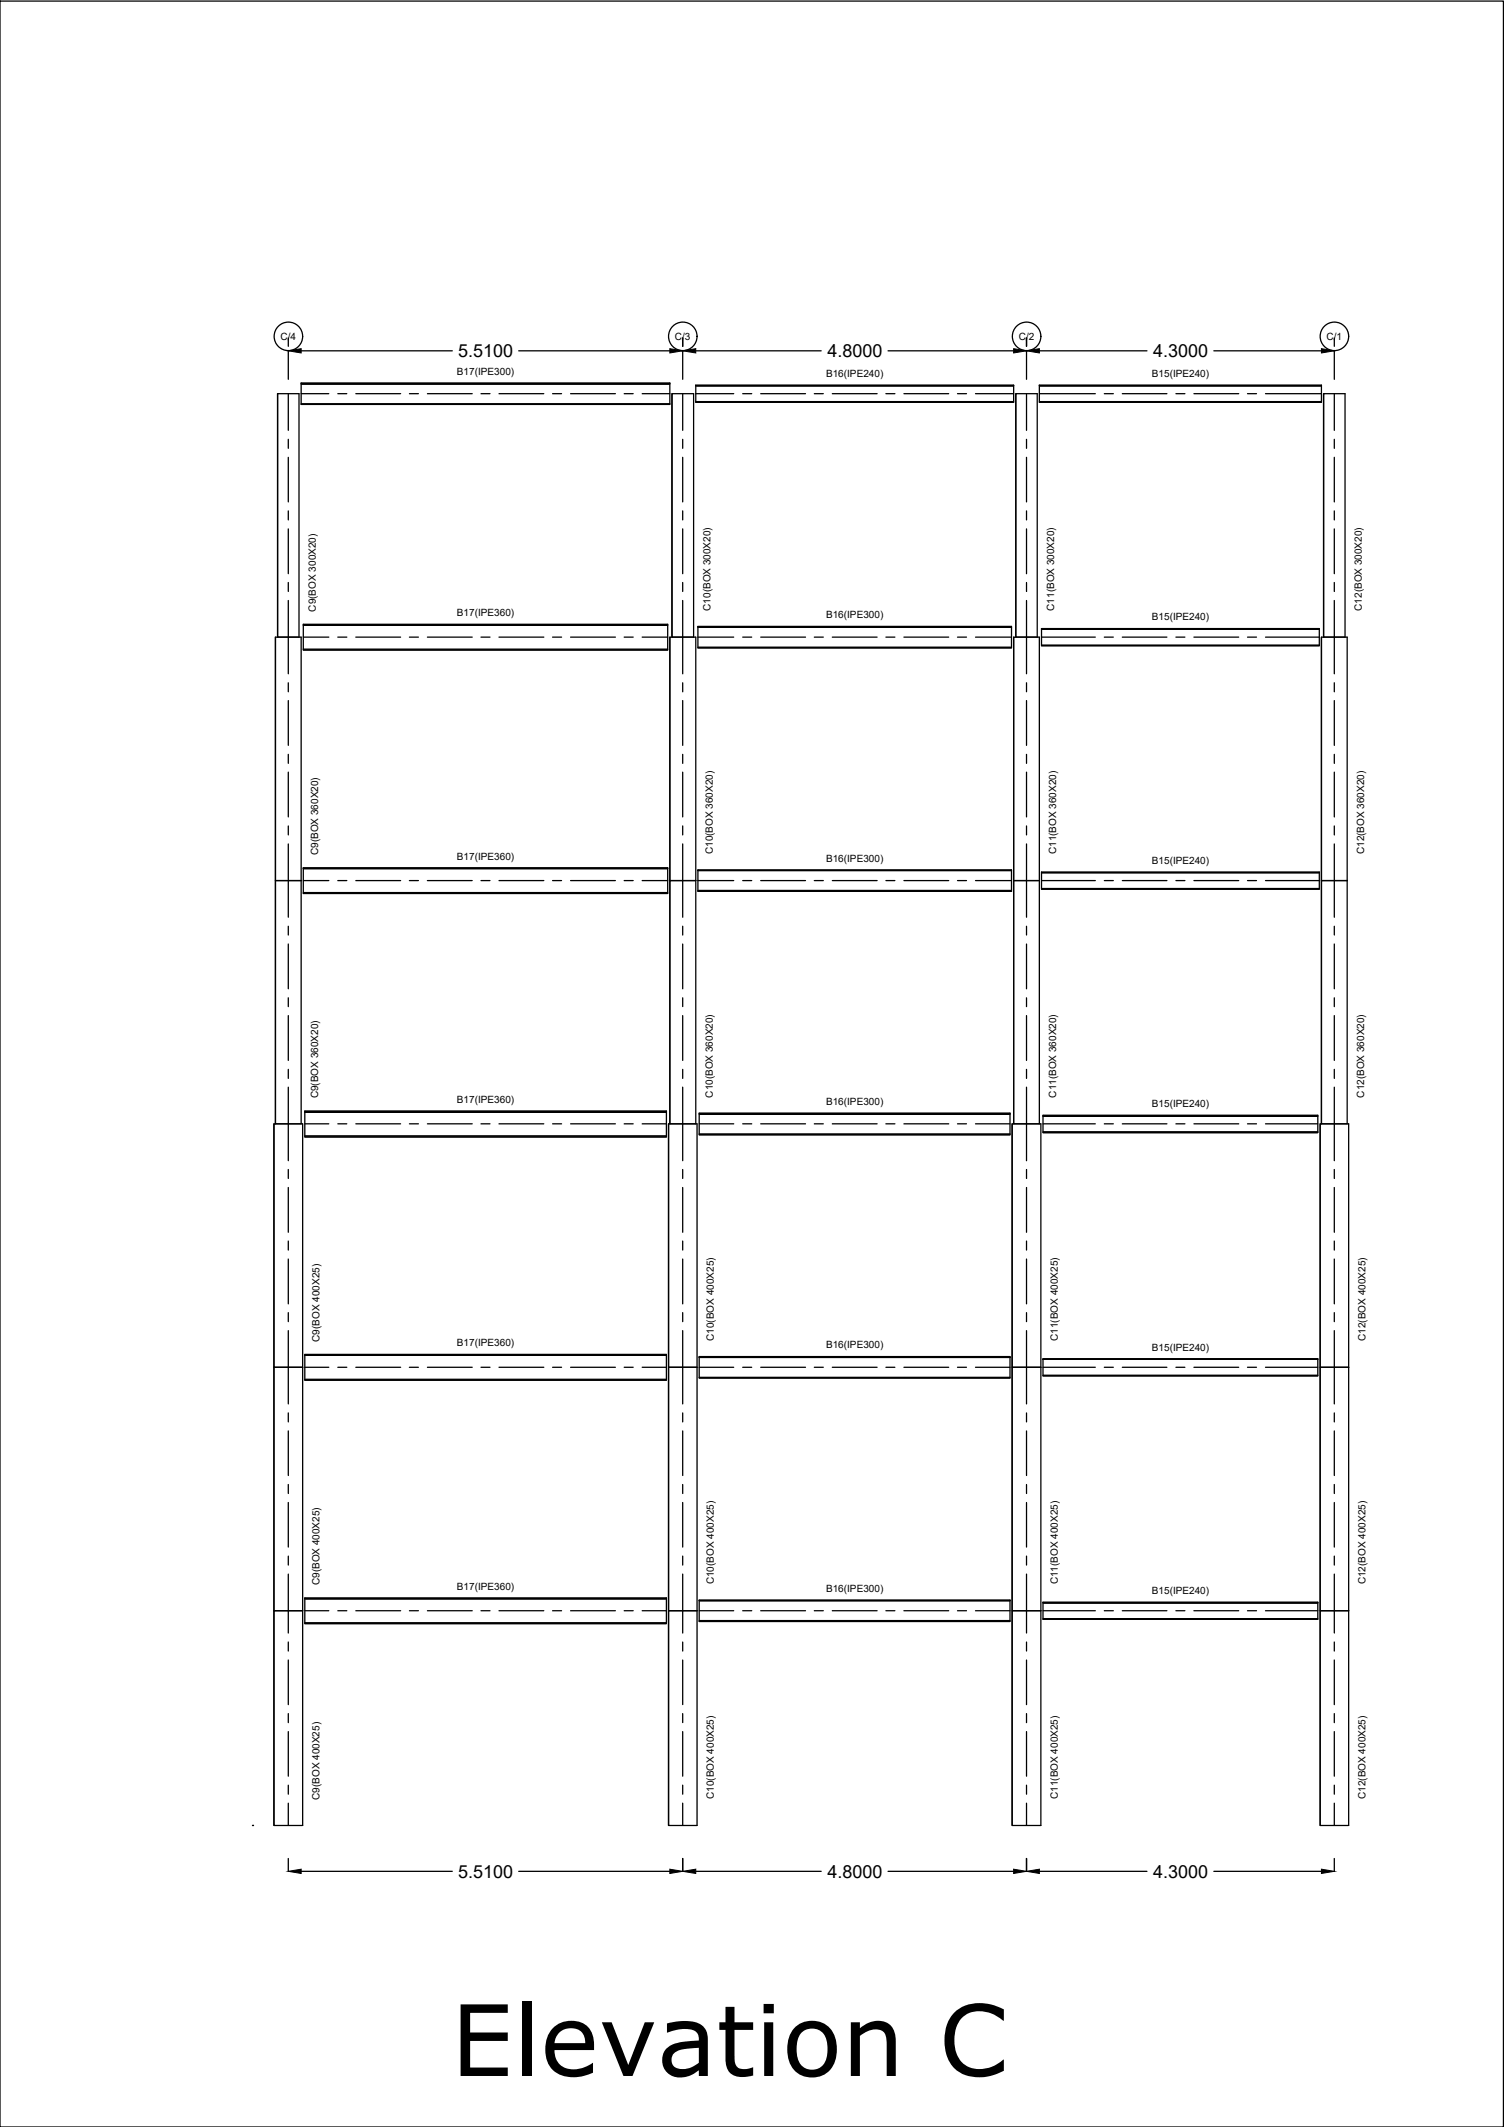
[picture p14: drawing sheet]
<svg xmlns="http://www.w3.org/2000/svg" width="297mm" height="420mm" viewBox="0 0 297 420" stroke-linecap="round" stroke-linejoin="round" font-family="sans-serif">
<defs><g id="words">
<text font-size="19.4" x="89.1" y="410.1">Elevation C</text>
<g font-size="3.6">
<text x="90.5" y="70.5">5.5100</text>
<text x="163.4" y="70.5">4.8000</text>
<text x="227.8" y="70.5">4.3000</text>
<text x="90.5" y="370.9">5.5100</text>
<text x="163.4" y="370.9">4.8000</text>
<text x="227.8" y="370.9">4.3000</text>
</g>
<g font-size="2">
<text x="55.4" y="67.2">C/4</text>
<text x="133.3" y="67.2">C/3</text>
<text x="201.2" y="67.2">C/2</text>
<text x="262" y="67.2">C/1</text>
<text x="90.3" y="74">B17(IPE300)</text>
<text x="163.2" y="74.5">B16(IPE240)</text>
<text x="227.5" y="74.5">B15(IPE240)</text>
<text x="62.4" y="120.8" transform="rotate(-90 62.4 120.8)">C9(BOX 300X20)</text>
<text x="90.3" y="121.7">B17(IPE360)</text>
<text x="140.3" y="120.6" transform="rotate(-90 140.3 120.6)">C10(BOX 300X20)</text>
<text x="163.2" y="122.1">B16(IPE300)</text>
<text x="208.2" y="120.6" transform="rotate(-90 208.2 120.6)">C11(BOX 300X20)</text>
<text x="227.5" y="122.6">B15(IPE240)</text>
<text x="269" y="120.6" transform="rotate(-90 269 120.6)">C12(BOX 300X20)</text>
<text x="62.8" y="168.9" transform="rotate(-90 62.8 168.9)">C9(BOX 360X20)</text>
<text x="90.3" y="169.8">B17(IPE360)</text>
<text x="140.8" y="168.7" transform="rotate(-90 140.8 168.7)">C10(BOX 360X20)</text>
<text x="163.2" y="170.2">B16(IPE300)</text>
<text x="208.6" y="168.7" transform="rotate(-90 208.6 168.7)">C11(BOX 360X20)</text>
<text x="227.5" y="170.6">B15(IPE240)</text>
<text x="269.4" y="168.7" transform="rotate(-90 269.4 168.7)">C12(BOX 360X20)</text>
<text x="62.8" y="217" transform="rotate(-90 62.8 217)">C9(BOX 360X20)</text>
<text x="90.3" y="217.8">B17(IPE360)</text>
<text x="140.8" y="216.8" transform="rotate(-90 140.8 216.8)">C10(BOX 360X20)</text>
<text x="163.2" y="218.3">B16(IPE300)</text>
<text x="208.6" y="216.8" transform="rotate(-90 208.6 216.8)">C11(BOX 360X20)</text>
<text x="227.5" y="218.7">B15(IPE240)</text>
<text x="269.4" y="216.8" transform="rotate(-90 269.4 216.8)">C12(BOX 360X20)</text>
<text x="63.1" y="265" transform="rotate(-90 63.1 265)">C9(BOX 400X25)</text>
<text x="90.3" y="265.9">B17(IPE360)</text>
<text x="141" y="264.9" transform="rotate(-90 141 264.9)">C10(BOX 400X25)</text>
<text x="163.2" y="266.4">B16(IPE300)</text>
<text x="208.9" y="264.9" transform="rotate(-90 208.9 264.9)">C11(BOX 400X25)</text>
<text x="227.5" y="266.8">B15(IPE240)</text>
<text x="269.7" y="264.9" transform="rotate(-90 269.7 264.9)">C12(BOX 400X25)</text>
<text x="63.1" y="313.1" transform="rotate(-90 63.1 313.1)">C9(BOX 400X25)</text>
<text x="90.3" y="314">B17(IPE360)</text>
<text x="141" y="313" transform="rotate(-90 141 313)">C10(BOX 400X25)</text>
<text x="163.2" y="314.5">B16(IPE300)</text>
<text x="208.9" y="313" transform="rotate(-90 208.9 313)">C11(BOX 400X25)</text>
<text x="227.5" y="314.9">B15(IPE240)</text>
<text x="269.7" y="313" transform="rotate(-90 269.7 313)">C12(BOX 400X25)</text>
<text x="63.1" y="355.6" transform="rotate(-90 63.1 355.6)">C9(BOX 400X25)</text>
<text x="141" y="355.4" transform="rotate(-90 141 355.4)">C10(BOX 400X25)</text>
<text x="208.9" y="355.4" transform="rotate(-90 208.9 355.4)">C11(BOX 400X25)</text>
<text x="269.7" y="355.4" transform="rotate(-90 269.7 355.4)">C12(BOX 400X25)</text>
</g>
</g></defs>
<!-- layer: 0 -->
<g fill="none" stroke="#000" stroke-width=".25">
<path d="M0 .2h296.9v420h-296.9zM54.8 77.8h4.3v48.1h-4.3zM54.8 77.8v48.1M56.9 66.8v1.6M56.9 69.3v5.6M56.9 77.8v7.2M59.5 75.6h72.8v4.3h-72.8zM59.5 77.8h5.4M59.5 79.9h72.8M59.5 79.8h72.8M59.5 69.3h29.8M66.7 77.8h1.8"/>
<path d="M70.3 77.8h8.8M80.9 77.8h1.7M84.4 77.8h8.9M95 77.8h1.8M98.6 77.8h8.8M102.4 69.3h29.9M109.1 77.8h1.8M112.7 77.8h8.8M123.3 77.8h1.8M126.8 77.8h5.5M132.3 75.8h-72.8h72.8M132.7 77.8h4.3v48.1h-4.3z"/>
<path d="M132.7 77.8v48.1M134.8 66.8v1.6M134.8 69.3v5.6M134.8 77.8v7.2M137.4 76.1h62.8v3.4h-62.8zM137.4 79.5h62.8M137.4 79.3h62.8M137.4 77.8h7.5M137.4 69.3h24.8M146.7 77.8h1.8M150.2 77.8h8.9M160.8 77.8h1.8"/>
<path d="M164.4 77.8h8.8M175 77.8h1.7M175.4 69.3h24.8M178.5 77.8h8.9M189.1 77.8h1.8M192.7 77.8h7.5M200.2 76.2h-62.8h62.8M200.6 77.8h4.3v48.1h-4.3zM200.6 77.8v48.1M202.7 66.8v1.6M202.7 69.3v5.6M202.7 77.8v7.2"/>
<path d="M205.3 76.1h55.7v3.4h-55.7zM205.3 79.5h55.7M205.3 79.3h55.7M205.3 77.8h11M205.3 69.3h21.2M218.1 77.8h1.8M221.7 77.8h8.8M232.2 77.8h1.8M235.8 77.8h8.8M239.7 69.3h21.3M246.4 77.8h1.8M249.9 77.8h11.1"/>
<path d="M261 76.2h-55.7h55.7M261.4 77.8h4.2v48.1h-4.2zM261.4 77.8v48.1M263.5 66.8v1.6M263.5 69.3v5.6M263.5 77.8v7.2M56.9 86.8v1.8M56.9 90.3v8.8M134.8 86.8v1.8M134.8 90.3v8.8M202.7 86.8v1.8M202.7 90.3v8.8"/>
<path d="M263.5 86.8v1.8M263.5 90.3v8.8M56.9 100.9v1.8M56.9 104.5v8.8M56.9 115.1v1.7M56.9 118.6v14.5M134.8 100.9v1.8M134.8 104.5v8.8M134.8 115.1v1.7M134.8 118.6v14.5M202.7 100.9v1.8M202.7 104.5v8.8"/>
<path d="M202.7 115.1v1.7M202.7 118.6v14.5M263.5 100.9v1.8M263.5 104.5v8.8M263.5 115.1v1.7M263.5 118.6v14.5M54.4 125.9h5.1v96.1h-5.1v-48.1h5.1h-5.1zM54.4 125.9v96.1M56.9 134.9v1.8M56.9 138.4v8.8M59.9 123.3h72v5.1h-72zM59.9 125.9h5"/>
<path d="M59.9 128.4h72M59.9 128.2h72M66.7 125.9h1.8M70.3 125.9h8.8M80.9 125.9h1.7M84.4 125.9h8.9M95 125.9h1.8M98.6 125.9h8.8M109.1 125.9h1.8M112.7 125.9h8.8M123.3 125.9h1.8M126.8 125.9h5.1"/>
<path d="M131.9 123.5h-72h72M132.3 125.9h5.1v96.1h-5.1v-48.1h5.1h-5.1zM132.3 125.9v96.1M134.8 134.9v1.8M134.8 138.4v8.8M137.8 123.7h62v4.3h-62zM137.8 125.9h7.1M137.8 128h62M137.8 127.8h62M146.7 125.9h1.8M150.2 125.9h8.9M160.8 125.9h1.8"/>
<path d="M164.4 125.9h8.8M175 125.9h1.7M178.5 125.9h8.9M189.1 125.9h1.8M192.7 125.9h7.1M199.8 123.9h-62h62M200.2 125.9h5.1v96.1h-5.1v-48.1h5.1h-5.1zM200.2 125.9v96.1M202.7 134.9v1.8M202.7 138.4v8.8M205.7 124.2h54.9v3.4h-54.9zM205.7 127.6h54.9"/>
<path d="M205.7 127.4h54.9M205.7 125.9h10.6M218.1 125.9h1.8M221.7 125.9h8.8M232.2 125.9h1.8M235.8 125.9h8.8M246.4 125.9h1.8M249.9 125.9h10.7M260.6 124.3h-54.9h54.9M261 125.9h5.1v96.1h-5.1v-48.1h5.1h-5.1zM261 125.9v96.1M263.5 134.9v1.8"/>
<path d="M263.5 138.4v8.8M56.9 149v1.8M56.9 152.5v8.9M134.8 149v1.8M134.8 152.5v8.9M202.7 149v1.8M202.7 152.5v8.9M263.5 149v1.8M263.5 152.5v8.9M56.9 163.2v1.7M56.9 166.7v14.5M59.9 171.4h72v5.1h-72z"/>
<path d="M59.9 173.9h5M59.9 176.5h72M59.9 176.3h72M66.7 173.9h1.8M70.3 173.9h8.8M80.9 173.9h1.7M84.4 173.9h8.9M95 173.9h1.8M98.6 173.9h8.8M109.1 173.9h1.8M112.7 173.9h8.8M123.3 173.9h1.8"/>
<path d="M126.8 173.9h5.1M131.9 171.6h-72h72M134.8 163.2v1.7M134.8 166.7v14.5M137.8 171.8h62v4.3h-62zM137.8 173.9h7.1M137.8 176.1h62M137.8 175.9h62M146.7 173.9h1.8M150.2 173.9h8.9M160.8 173.9h1.8M164.4 173.9h8.8"/>
<path d="M175 173.9h1.7M178.5 173.9h8.9M189.1 173.9h1.8M192.7 173.9h7.1M199.8 172h-62h62M202.7 163.2v1.7M202.7 166.7v14.5M205.7 172.3h54.9v3.3h-54.9zM205.7 175.6h54.9M205.7 175.5h54.9M205.7 173.9h10.6M218.1 173.9h1.8"/>
<path d="M221.7 173.9h8.8M232.2 173.9h1.8M235.8 173.9h8.8M246.4 173.9h1.8M249.9 173.9h10.7M260.6 172.4h-54.9h54.9M263.5 163.2v1.7M263.5 166.7v14.5M56.9 183v1.7M56.9 186.5v8.8M56.9 197.1v1.7M134.8 183v1.7"/>
<path d="M134.8 186.5v8.8M134.8 197.1v1.7M202.7 183v1.7M202.7 186.5v8.8M202.7 197.1v1.7M263.5 183v1.7M263.5 186.5v8.8M263.5 197.1v1.7M56.9 200.6v8.9M56.9 211.2v1.8M56.9 214.8v14.5M60.2 219.5h71.4v5.1h-71.4z"/>
<path d="M131.6 219.7h-71.4h71.4M134.8 200.6v8.9M134.8 211.2v1.8M134.8 214.8v14.5M138.1 219.9h61.4v4.3h-61.4zM202.7 200.6v8.9M202.7 211.2v1.8M202.7 214.8v14.5M263.5 200.6v8.9M263.5 211.2v1.8M263.5 214.8v14.5M54.1 222h5.7v138.6h-5.7v-42.4h5.7h-5.7v-48.1h5.7h-5.7z"/>
<path d="M54.1 222v138.6M56.9 231v1.8M56.9 234.6v8.8M60.2 222h4.7M60.2 224.6h71.4M60.2 224.4h71.4M66.7 222h1.8M70.3 222h8.8M80.9 222h1.7M84.4 222h8.9M95 222h1.8M98.6 222h8.8"/>
<path d="M109.1 222h1.8M112.7 222h8.8M123.3 222h1.8M126.8 222h4.8M132 222h5.7v138.6h-5.7v-42.4h5.7h-5.7v-48.1h5.7h-5.7zM132 222v138.6M134.8 231v1.8M134.8 234.6v8.8M138.1 222h6.8M138.1 224.2h61.4M138.1 224h61.4M146.7 222h1.8"/>
<path d="M150.2 222h8.9M160.8 222h1.8M164.4 222h8.8M175 222h1.7M178.5 222h8.9M189.1 222h1.8M192.7 222h6.8M199.5 220h-61.4h61.4M199.9 222h5.7v138.6h-5.7v-42.4h5.7h-5.7v-48.1h5.7h-5.7zM199.9 222v138.6M202.7 231v1.8M202.7 234.6v8.8"/>
<path d="M206 220.3h54.3v3.4h-54.3zM206 223.7h54.3M206 223.6h54.3M206 222h10.3M218.1 222h1.8M221.7 222h8.8M232.2 222h1.8M235.8 222h8.8M246.4 222h1.8M249.9 222h10.4M260.3 220.5h-54.3h54.3M260.7 222h5.7v138.6h-5.7v-42.4h5.7h-5.7v-48.1h5.7h-5.7z"/>
<path d="M260.7 222v138.6M263.5 231v1.8M263.5 234.6v8.8M56.9 245.2v1.7M56.9 248.7v8.9M56.9 259.3v1.8M134.8 245.2v1.7M134.8 248.7v8.9M134.8 259.3v1.8M202.7 245.2v1.7M202.7 248.7v8.9M202.7 259.3v1.8"/>
<path d="M263.5 245.2v1.7M263.5 248.7v8.9M263.5 259.3v1.8M56.9 262.8v14.5M56.9 279.1v1.8M60.2 267.5h71.4v5.1h-71.4zM60.2 270.1h4.7M60.2 272.6h71.4M60.2 272.5h71.4M66.7 270.1h1.8M70.3 270.1h8.8M80.9 270.1h1.7"/>
<path d="M84.4 270.1h8.9M95 270.1h1.8M98.6 270.1h8.8M109.1 270.1h1.8M112.7 270.1h8.8M123.3 270.1h1.8M126.8 270.1h4.8M131.6 267.7h-71.4h71.4M134.8 262.8v14.5M134.8 279.1v1.8M138.1 268h61.4v4.2h-61.4zM138.1 270.1h6.8"/>
<path d="M138.1 272.2h61.4M138.1 272.1h61.4M146.7 270.1h1.8M150.2 270.1h8.9M160.8 270.1h1.8M164.4 270.1h8.8M175 270.1h1.7M178.5 270.1h8.9M189.1 270.1h1.8M192.7 270.1h6.8M199.5 268.1h-61.4h61.4M202.7 262.8v14.5"/>
<path d="M202.7 279.1v1.8M206 268.4h54.3v3.4h-54.3zM206 271.8h54.3M206 271.7h54.3M206 270.1h10.3M218.1 270.1h1.8M221.7 270.1h8.8M232.2 270.1h1.8M235.8 270.1h8.8M246.4 270.1h1.8M249.9 270.1h10.4M260.3 268.5h-54.3h54.3"/>
<path d="M263.5 262.8v14.5M263.5 279.1v1.8M56.9 282.7v8.8M56.9 293.2v1.8M56.9 296.8v8.8M134.8 282.7v8.8M134.8 293.2v1.8M134.8 296.8v8.8M202.7 282.7v8.8M202.7 293.2v1.8M202.7 296.8v8.8M263.5 282.7v8.8"/>
<path d="M263.5 293.2v1.8M263.5 296.8v8.8M56.9 307.4v1.8M56.9 310.9v11.7M60.2 315.6h71.4v5.1h-71.4zM60.2 318.2h4.7M66.7 318.2h1.8M70.3 318.2h8.8M80.9 318.2h1.7M84.4 318.2h8.9M95 318.2h1.8M98.6 318.2h8.8"/>
<path d="M109.1 318.2h1.8M112.7 318.2h8.8M123.3 318.2h1.8M126.8 318.2h4.8M131.6 315.8h-71.4h71.4M134.8 307.4v1.8M134.8 310.9v11.7M138.1 316.1h61.4v4.2h-61.4zM138.1 318.2h6.8M146.7 318.2h1.8M150.2 318.2h8.9M160.8 318.2h1.8"/>
<path d="M164.4 318.2h8.8M175 318.2h1.7M178.5 318.2h8.9M189.1 318.2h1.8M192.7 318.2h6.8M199.5 316.2h-61.4h61.4M202.7 307.4v1.8M202.7 310.9v11.7M206 316.5h54.3v3.4h-54.3zM206 319.9h54.3M206 319.7h54.3M206 318.2h10.3"/>
<path d="M218.1 318.2h1.8M221.7 318.2h8.8M232.2 318.2h1.8M235.8 318.2h8.8M246.4 318.2h1.8M249.9 318.2h10.4M260.3 316.6h-54.3h54.3M263.5 307.4v1.8M263.5 310.9v11.7M56.9 324.4v1.7M56.9 327.9v8.8M56.9 338.5v1.8"/>
<path d="M60.2 320.7h71.4M60.2 320.5h71.4M134.8 324.4v1.7M134.8 327.9v8.8M134.8 338.5v1.8M138.1 320.3h61.4M138.1 320.1h61.4M202.7 324.4v1.7M202.7 327.9v8.8M202.7 338.5v1.8M263.5 324.4v1.7M263.5 327.9v8.8"/>
<path d="M263.5 338.5v1.8M56.9 342.1v8.8M56.9 352.6v1.8M56.9 356.2v4.4M134.8 342.1v8.8M134.8 352.6v1.8M134.8 356.2v4.4M202.7 342.1v8.8M202.7 352.6v1.8M202.7 356.2v4.4M263.5 342.1v8.8M263.5 352.6v1.8"/>
<path d="M263.5 356.2v4.4M49.9 360.6h.1M56.9 367.1v2.5M59.5 369.7h29.8M102.4 369.7h29.9M134.8 367.1v2.5M137.4 369.7h24.8M175.4 369.7h24.8M202.7 367.1v2.5M205.3 369.7h21.2M239.7 369.7h21.3M263.5 367.1v2.5"/>
<circle cx="57" cy="66.4" r="2.82"/>
<circle cx="134.9" cy="66.4" r="2.82"/>
<circle cx="202.8" cy="66.4" r="2.82"/>
<circle cx="263.5" cy="66.4" r="2.82"/>
</g>
<path d="M56.9 69.3l2.6-.4v.8zM132.3 68.9l2.5 .4-2.5 .4zM134.8 69.3l2.6-.4v.8zM200.2 68.9l2.5 .4-2.5 .4zM202.7 69.3l2.6-.4v.8zM261 68.9l2.5 .4-2.5 .4zM56.9 369.7l2.6-.5v.9zM132.3 369.2l2.5 .5-2.5 .4zM134.8 369.7l2.6-.5v.9zM200.2 369.2l2.5 .5-2.5 .4zM202.7 369.7l2.6-.5v.9zM261 369.2l2.5 .5-2.5 .4z" fill="#000" stroke="#000" stroke-width=".2"/>
<use href="#words"/>
</svg>
